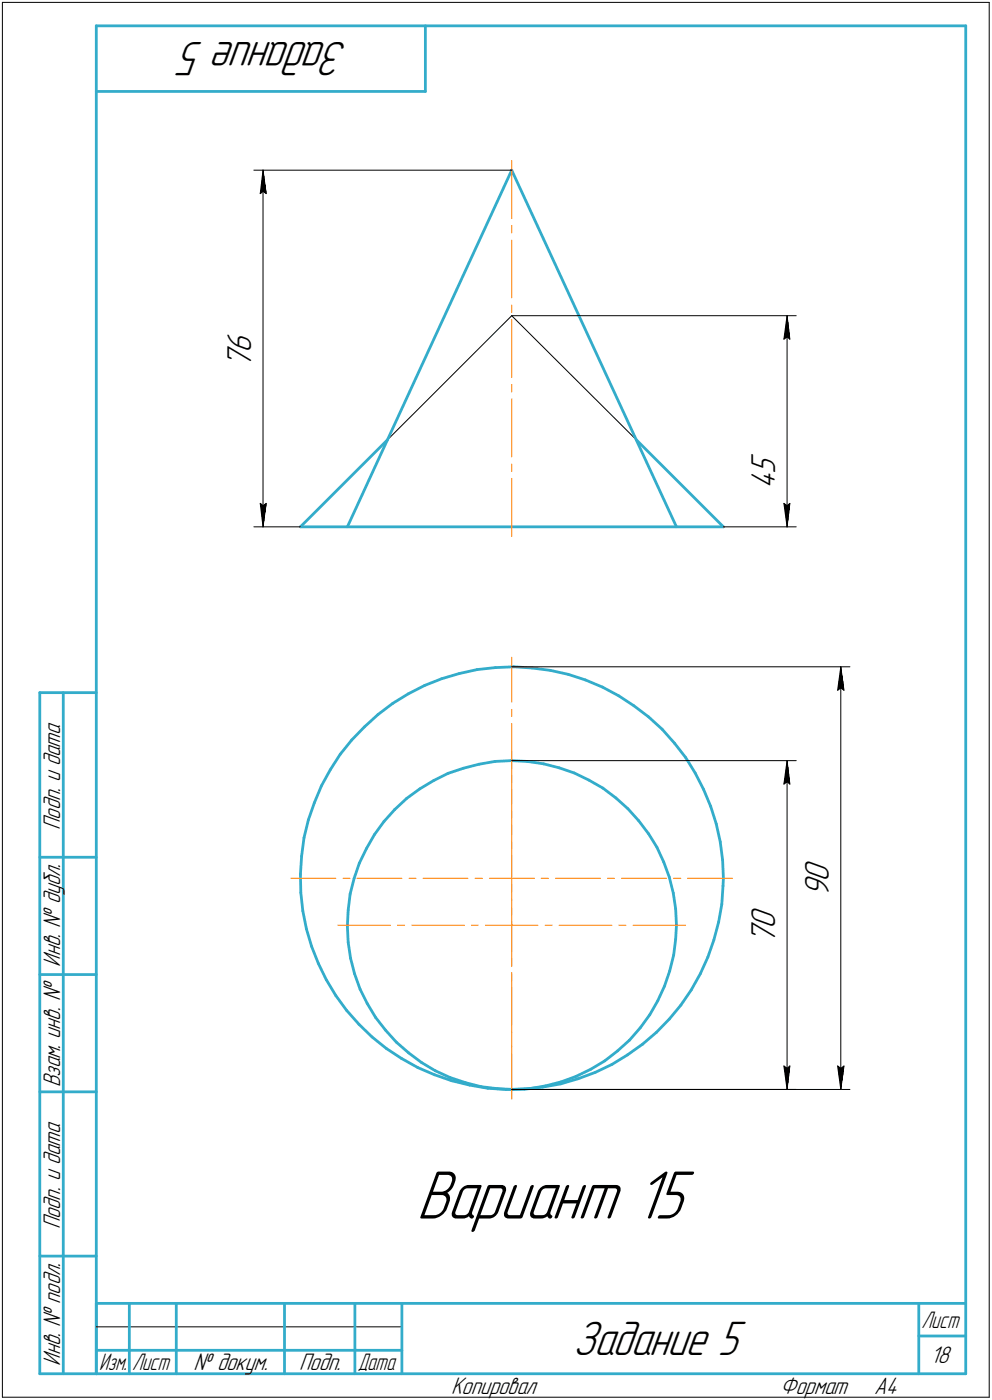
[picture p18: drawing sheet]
<svg xmlns="http://www.w3.org/2000/svg" width="211mm" height="298mm" viewBox="0 0 211 298" stroke-linecap="round" stroke-linejoin="round" font-family="sans-serif">
<defs><g id="words">
<text font-size="15.6" x="88.6" y="259.5">Вариант 15</text>
<g font-size="10.9">
<text x="74.1" y="9" transform="rotate(-180 74.1 9)">Задание 5</text>
<text x="121.9" y="288.5">Задание 5</text>
</g>
<g font-size="7.8">
<text x="53.5" y="75.1" transform="rotate(-90 53.5 75.1)">6</text>
<text x="53.5" y="78.3" transform="rotate(-90 53.5 78.3)">7</text>
<text x="164.9" y="100.9" transform="rotate(-90 164.9 100.9)">5</text>
<text x="164.9" y="104.1" transform="rotate(-90 164.9 104.1)">4</text>
<text x="176.3" y="191.1" transform="rotate(-90 176.3 191.1)">9</text>
<text x="176.3" y="187.9" transform="rotate(-90 176.3 187.9)">0</text>
<text x="164.9" y="197.9" transform="rotate(-90 164.9 197.9)">0</text>
<text x="164.9" y="201.1" transform="rotate(-90 164.9 201.1)">7</text>
</g>
<g font-size="5.4">
<text x="12.8" y="176.7" transform="rotate(-90 12.8 176.7)">Подп. и дата</text>
<text x="12.8" y="205.8" transform="rotate(-90 12.8 205.8)">Инв. № дубл.</text>
<text x="12.8" y="231.6" transform="rotate(-90 12.8 231.6)">Взам. инв. №</text>
<text x="12.8" y="261.7" transform="rotate(-90 12.8 261.7)">Подп. и дата</text>
<text x="12.8" y="290.8" transform="rotate(-90 12.8 290.8)">Инв. № подл.</text>
<text x="41.2" y="291.8">№ докум.</text>
<text x="63.6" y="291.8">Подп.</text>
<text x="198" y="290.3">18</text>
<text x="96" y="296.8">Копировал</text>
<text x="166" y="296.8">Формат</text>
<text x="186" y="296.8">A4</text>
</g>
<g font-size="5.3">
<text x="196.1" y="282.8">Лист</text>
<text x="21.1" y="291.8">Изм.</text>
<text x="28.1" y="291.8">Лист</text>
<text x="76.1" y="291.8">Дата</text>
</g>
</g></defs>
<g fill="#fff" stroke="#fff" stroke-width=".21">
<path d="M88.6 248.2h59.7zM88.6 248.3h59.7zM88.6 248.4h59.7zM88.6 248.5h59.7zM88.6 248.6h59.7zM88.6 248.7h59.7zM88.6 248.8h59.7zM88.6 248.8h59.7zM88.6 248.9h59.7zM88.6 249h59.7zM88.6 249.1h59.7zM88.6 249.2h59.7zM88.6 249.3h59.7zM88.6 249.3h59.7zM88.6 249.4h59.7zM88.6 249.5h59.7zM88.6 249.6h59.7zM88.6 249.7h59.7zM88.6 249.8h59.7zM88.6 249.9h59.7zM88.6 249.9h59.7zM88.6 250h59.7zM88.6 250.1h59.7zM88.6 250.2h59.7zM88.6 250.3h59.7zM88.6 250.4h59.7zM88.6 250.4h59.7zM88.6 250.5h59.7zM88.6 250.6h59.7zM88.6 250.7h59.7zM88.6 250.8h59.7zM88.6 250.9h59.7zM88.6 251h59.7zM88.6 251h59.7zM88.6 251.1h59.7zM88.6 251.2h59.7zM88.6 251.3h59.7zM88.6 251.4h59.7zM88.6 251.5h59.7zM88.6 251.5h59.7zM88.6 251.6h59.7zM88.6 251.7h59.7zM88.6 251.8h59.7zM88.6 251.9h59.7zM88.6 252h59.7zM88.6 252.1h59.7zM88.6 252.1h59.7zM88.6 252.2h59.7zM88.6 252.3h59.7zM88.6 252.4h59.7zM88.6 252.5h59.7zM88.6 252.6h59.7zM88.6 252.6h59.7zM88.6 252.7h59.7zM88.6 252.8h59.7zM88.6 252.9h59.7zM88.6 253h59.7zM88.6 253.1h59.7zM88.6 253.2h59.7zM88.6 253.2h59.7zM88.6 253.3h59.7zM88.6 253.4h59.7zM88.6 253.5h59.7zM88.6 253.6h59.7zM88.6 253.7h59.7zM88.6 253.7h59.7zM88.6 253.8h59.7zM88.6 253.9h59.7zM88.6 254h59.7zM88.6 254.1h59.7zM88.6 254.2h59.7zM88.6 254.3h59.7zM88.6 254.3h59.7zM88.6 254.4h59.7zM88.6 254.5h59.7zM88.6 254.6h59.7zM88.6 254.7h59.7zM88.6 254.8h59.7zM88.6 254.8h59.7zM88.6 254.9h59.7zM88.6 255h59.7zM88.6 255.1h59.7zM88.6 255.2h59.7zM88.6 255.3h59.7zM88.6 255.4h59.7zM88.6 255.4h59.7zM88.6 255.5h59.7zM88.6 255.6h59.7zM88.6 255.7h59.7zM88.6 255.8h59.7zM88.6 255.9h59.7zM88.6 255.9h59.7zM88.6 256h59.7zM88.6 256.1h59.7zM88.6 256.2h59.7zM88.6 256.3h59.7zM88.6 256.4h59.7zM88.6 256.5h59.7zM88.6 256.5h59.7zM88.6 256.6h59.7zM88.6 256.7h59.7zM88.6 256.8h59.7zM88.6 256.9h59.7zM88.6 257h59.7zM88.6 257h59.7zM88.6 257.1h59.7zM88.6 257.2h59.7zM88.6 257.3h59.7zM88.6 257.4h59.7zM88.6 257.5h59.7zM88.6 257.6h59.7zM88.6 257.6h59.7zM88.6 257.7h59.7zM88.6 257.8h59.7zM88.6 257.9h59.7zM88.6 258h59.7zM88.6 258.1h59.7zM88.6 258.1h59.7zM88.6 258.2h59.7zM88.6 258.3h59.7zM88.6 258.4h59.7zM88.6 258.5h59.7zM88.6 258.6h59.7zM88.6 258.7h59.7zM88.6 258.7h59.7zM88.6 258.8h59.7zM88.6 258.9h59.7zM88.6 259h59.7zM88.6 259.1h59.7zM88.6 259.2h59.7zM88.6 259.2h59.7zM88.6 259.3h59.7zM88.6 259.4h59.7zM88.6 259.5h59.7zM88.6 259.6h59.7zM88.6 259.7h59.7zM88.6 259.8h59.7zM88.6 259.8h59.7zM88.6 259.9h59.7zM88.6 260h59.7zM88.6 260.1h59.7zM88.6 260.2h59.7zM88.6 260.3h59.7zM88.6 260.3h59.7zM88.6 260.4h59.7zM88.6 260.5h59.7zM88.6 260.6h59.7zM88.6 260.7h59.7zM88.6 260.8h59.7zM88.6 260.9h59.7zM88.6 260.9h59.7zM88.6 261h59.7zM88.6 261.1h59.7zM88.6 261.2h59.7zM88.6 261.3h59.7zM88.6 261.4h59.7zM88.6 261.5h59.7zM88.6 261.5h59.7zM88.6 261.6h59.7zM88.6 261.7h59.7zM88.6 261.8h59.7zM88.6 261.9h59.7zM88.6 262h59.7zM88.6 262h59.7zM88.6 262.1h59.7zM88.6 262.2h59.7zM88.6 262.3h59.7zM88.6 262.4h59.7zM88.6 262.5h59.7z"/>
<path d="M170.8 182.9h7.1zM170.8 183h7.1zM170.8 183h7.1zM170.8 183.1h7.1zM170.8 183.2h7.1zM170.8 183.3h7.1zM170.8 183.4h7.1zM170.8 183.5h7.1zM170.8 183.6h7.1zM170.8 183.6h7.1zM170.8 183.7h7.1zM170.8 183.8h7.1zM170.8 183.9h7.1zM170.8 184h7.1zM170.8 184.1h7.1zM170.8 184.1h7.1zM170.8 184.2h7.1zM170.8 184.3h7.1zM170.8 184.4h7.1zM170.8 184.5h7.1zM170.8 184.6h7.1zM170.8 184.7h7.1zM170.8 184.7h7.1zM170.8 184.8h7.1zM170.8 184.9h7.1zM170.8 185h7.1zM170.8 185.1h7.1zM170.8 185.2h7.1zM170.8 185.3h7.1zM170.8 185.3h7.1zM170.8 185.4h7.1zM170.8 185.5h7.1zM170.8 185.6h7.1zM170.8 185.7h7.1zM170.8 185.8h7.1zM170.8 185.8h7.1zM170.8 185.9h7.1zM170.8 186h7.1zM170.8 186.1h7.1zM170.8 186.2h7.1zM170.8 186.3h7.1zM170.8 186.4h7.1zM170.8 186.4h7.1zM170.8 186.5h7.1zM170.8 186.6h7.1zM170.8 186.7h7.1zM170.8 186.8h7.1zM170.8 186.9h7.1zM170.8 186.9h7.1zM170.8 187h7.1zM170.8 187.1h7.1zM170.8 187.2h7.1zM170.8 187.3h7.1zM170.8 187.4h7.1zM170.8 187.5h7.1zM170.8 187.5h7.1zM170.8 187.6h7.1zM170.8 187.7h7.1zM170.8 187.8h7.1zM170.8 187.9h7.1zM170.8 188h7.1zM170.8 188h7.1zM170.8 188.1h7.1zM170.8 188.2h7.1zM170.8 188.3h7.1zM170.8 188.4h7.1zM170.8 188.5h7.1zM170.8 188.6h7.1zM170.8 188.6h7.1zM170.8 188.7h7.1zM170.8 188.8h7.1zM170.8 188.9h7.1zM170.8 189h7.1zM170.8 189.1h7.1zM170.8 189.1h7.1zM170.8 189.2h7.1zM170.8 189.3h7.1zM170.8 189.4h7.1zM170.8 189.5h7.1zM170.8 189.6h7.1zM170.8 189.7h7.1zM170.8 189.7h7.1zM170.8 189.8h7.1zM170.8 189.9h7.1zM170.8 190h7.1zM170.8 190.1h7.1zM170.8 190.2h7.1zM170.8 190.2h7.1zM170.8 190.3h7.1zM170.8 190.4h7.1zM170.8 190.5h7.1zM170.8 190.6h7.1zM170.8 190.7h7.1zM170.8 190.8h7.1zM170.8 190.8h7.1zM170.8 190.9h7.1zM170.8 191h7.1z"/>
<path d="M177.6 226.5h2.5zM177.7 226.6h2.4zM177.7 226.7h2.4zM177.7 226.7h2.4zM177.7 226.8h2.4zM177.7 226.9h2.4zM177.7 227h2.4zM177.7 227.1h2.4zM177.8 227.2h2.2zM177.8 227.2h2.2zM177.8 227.3h2.2zM177.8 227.4h2.2zM177.8 227.5h2.2zM177.8 227.6h2.2zM177.8 227.7h2.2zM177.9 227.8h2zM177.9 227.8h2zM177.9 227.9h2zM177.9 228h2zM177.9 228.1h2zM177.9 228.2h2zM177.9 228.3h2zM177.9 228.3h1.9zM178 228.4h1.8zM178 228.5h1.8zM178 228.6h1.8zM178 228.7h1.8zM178 228.8h1.8zM178 228.9h1.8zM178 228.9h1.8zM178.1 229h1.6zM178.1 229.1h1.6zM178.1 229.2h1.6zM178.1 229.3h1.6zM178.1 229.4h1.6zM178.1 229.4h1.6zM178.1 229.5h1.6zM178.1 229.6h1.6zM178.1 229.7h1.6zM178.1 229.8h1.6zM178.1 229.9h1.6zM178.1 230h1.6zM178.1 230h1.6zM178.1 230.1h1.6zM178.1 230.2h1.5zM178.2 230.3h1.4zM178.2 230.4h1.4zM178.3 230.5h1.2zM178.3 230.5h1.2zM178.4 230.6h1.1zM178.4 230.7h1zM178.4 230.8h1zM178.5 230.9h.8zM178.5 231h.8zM178.6 231.1h.7zM178.6 231.1h.6zM178.6 231.2h.6zM178.6 231.3h.6zM178.6 231.4h.6zM178.7 231.5h.5zM178.7 231.6h.4zM178.8 231.6h.3zM178.8 231.7h.3z"/>
<path d="M178.8 142.2h.3zM178.8 142.3h.3zM178.7 142.4h.4zM178.7 142.5h.5zM178.6 142.6h.6zM178.6 142.7h.6zM178.6 142.7h.6zM178.6 142.8h.6zM178.6 142.9h.7zM178.5 143h.8zM178.5 143.1h.8zM178.4 143.2h1zM178.4 143.3h1zM178.4 143.3h1.1zM178.3 143.4h1.2zM178.3 143.5h1.2zM178.2 143.6h1.4zM178.2 143.7h1.4zM178.1 143.8h1.5zM178.1 143.8h1.6zM178.1 143.9h1.6zM178.1 144h1.6zM178.1 144.1h1.6zM178.1 144.2h1.6zM178.1 144.3h1.6zM178.1 144.4h1.6zM178.1 144.4h1.6zM178.1 144.5h1.6zM178.1 144.6h1.6zM178.1 144.7h1.6zM178.1 144.8h1.6zM178.1 144.9h1.6zM178.1 144.9h1.6zM178 145h1.8zM178 145.1h1.8zM178 145.2h1.8zM178 145.3h1.8zM178 145.4h1.8zM178 145.5h1.8zM178 145.5h1.8zM177.9 145.6h1.9zM177.9 145.7h2zM177.9 145.8h2zM177.9 145.9h2zM177.9 146h2zM177.9 146h2zM177.9 146.1h2zM177.9 146.2h2zM177.8 146.3h2.2zM177.8 146.4h2.2zM177.8 146.5h2.2zM177.8 146.6h2.2zM177.8 146.6h2.2zM177.8 146.7h2.2zM177.8 146.8h2.2zM177.7 146.9h2.4zM177.7 147h2.4zM177.7 147.1h2.4zM177.7 147.2h2.4zM177.7 147.2h2.4zM177.7 147.3h2.4zM177.7 147.4h2.4z"/>
<path d="M159.3 192.9h7.2zM159.3 193h7.2zM159.3 193h7.2zM159.3 193.1h7.2zM159.3 193.2h7.2zM159.3 193.3h7.2zM159.3 193.4h7.2zM159.3 193.5h7.2zM159.3 193.5h7.2zM159.3 193.6h7.2zM159.3 193.7h7.2zM159.3 193.8h7.2zM159.3 193.9h7.2zM159.3 194h7.2zM159.3 194.1h7.2zM159.3 194.1h7.2zM159.3 194.2h7.2zM159.3 194.3h7.2zM159.3 194.4h7.2zM159.3 194.5h7.2zM159.3 194.6h7.2zM159.3 194.6h7.2zM159.3 194.7h7.2zM159.3 194.8h7.2zM159.3 194.9h7.2zM159.3 195h7.2zM159.3 195.1h7.2zM159.3 195.2h7.2zM159.3 195.2h7.2zM159.3 195.3h7.2zM159.3 195.4h7.2zM159.3 195.5h7.2zM159.3 195.6h7.2zM159.3 195.7h7.2zM159.3 195.7h7.2zM159.3 195.8h7.2zM159.3 195.9h7.2zM159.3 196h7.2zM159.3 196.1h7.2zM159.3 196.2h7.2zM159.3 196.3h7.2zM159.3 196.3h7.2zM159.3 196.4h7.2zM159.3 196.5h7.2zM159.3 196.6h7.2zM159.3 196.7h7.2zM159.3 196.8h7.2zM159.3 196.8h7.2zM159.3 196.9h7.2zM159.3 197h7.2zM159.3 197.1h7.2zM159.3 197.2h7.2zM159.3 197.3h7.2zM159.3 197.4h7.2zM159.3 197.4h7.2zM159.3 197.5h7.2zM159.3 197.6h7.2zM159.3 197.7h7.2zM159.3 197.8h7.2zM159.3 197.9h7.2zM159.3 198h7.2zM159.3 198h7.2zM159.3 198.1h7.2zM159.3 198.2h7.2zM159.3 198.3h7.2zM159.3 198.4h7.2zM159.3 198.5h7.2zM159.3 198.5h7.2zM159.3 198.6h7.2zM159.3 198.7h7.2zM159.3 198.8h7.2zM159.3 198.9h7.2zM159.3 199h7.2zM159.3 199.1h7.2zM159.3 199.1h7.2zM159.3 199.2h7.2zM159.3 199.3h7.2zM159.3 199.4h7.2zM159.3 199.5h7.2zM159.3 199.6h7.2zM159.3 199.6h7.2zM159.3 199.7h7.2zM159.3 199.8h7.2zM159.3 199.9h7.2zM159.3 200h7.2zM159.3 200.1h7.2zM159.3 200.2h7.2zM159.3 200.2h7.2zM159.3 200.3h7.2zM159.3 200.4h7.2zM159.3 200.5h7.2zM159.3 200.6h7.2zM159.3 200.7h7.2zM159.3 200.7h7.2zM159.3 200.8h7.2zM159.3 200.9h7.2zM159.3 201h7.2z"/>
<path d="M166.2 226.5h2.5zM166.3 226.6h2.4zM166.3 226.7h2.4zM166.3 226.7h2.4zM166.3 226.8h2.4zM166.3 226.9h2.4zM166.3 227h2.4zM166.3 227.1h2.4zM166.4 227.2h2.2zM166.4 227.2h2.2zM166.4 227.3h2.2zM166.4 227.4h2.2zM166.4 227.5h2.2zM166.4 227.6h2.2zM166.4 227.7h2.2zM166.5 227.8h2zM166.5 227.8h2zM166.5 227.9h2zM166.5 228h2zM166.5 228.1h2zM166.5 228.2h2zM166.5 228.3h2zM166.5 228.3h1.9zM166.5 228.4h1.9zM166.5 228.5h1.9zM166.5 228.6h1.9zM166.5 228.7h1.9zM166.5 228.8h1.9zM166.5 228.9h1.9zM166.5 228.9h1.9zM166.6 229h1.7zM166.6 229.1h1.7zM166.6 229.2h1.7zM166.6 229.3h1.7zM166.6 229.4h1.7zM166.6 229.4h1.7zM166.6 229.5h1.7zM166.7 229.6h1.5zM166.7 229.7h1.5zM166.7 229.8h1.5zM166.7 229.9h1.5zM166.7 230h1.5zM166.7 230h1.5zM166.7 230.1h1.5zM166.7 230.2h1.4zM166.8 230.3h1.3zM166.8 230.4h1.3zM166.9 230.5h1.2zM166.9 230.5h1.2zM167 230.6h1.1zM167 230.7h1zM167 230.8h1zM167 230.9h.9zM167 231h.9zM167.1 231.1h.8zM167.1 231.1h.7zM167.2 231.2h.6zM167.2 231.3h.6zM167.2 231.4h.5zM167.3 231.5h.4zM167.3 231.6h.3zM167.4 231.6h.2zM167.4 231.7h.2z"/>
<path d="M167.4 162.2h.2zM167.4 162.3h.2zM167.3 162.4h.3zM167.3 162.5h.4zM167.2 162.6h.5zM167.2 162.6h.6zM167.2 162.7h.6zM167.1 162.8h.7zM167.1 162.9h.8zM167 163h.9zM167 163.1h.9zM167 163.2h1zM167 163.2h1zM167 163.3h1.1zM166.9 163.4h1.2zM166.9 163.5h1.2zM166.8 163.6h1.3zM166.8 163.7h1.3zM166.7 163.7h1.4zM166.7 163.8h1.5zM166.7 163.9h1.5zM166.7 164h1.5zM166.7 164.1h1.5zM166.7 164.2h1.5zM166.7 164.3h1.5zM166.7 164.3h1.5zM166.6 164.4h1.7zM166.6 164.5h1.7zM166.6 164.6h1.7zM166.6 164.7h1.7zM166.6 164.8h1.7zM166.6 164.8h1.7zM166.6 164.9h1.7zM166.5 165h1.9zM166.5 165.1h1.9zM166.5 165.2h1.9zM166.5 165.3h1.9zM166.5 165.4h1.9zM166.5 165.4h1.9zM166.5 165.5h1.9zM166.5 165.6h1.9zM166.5 165.7h2zM166.5 165.8h2zM166.5 165.9h2zM166.5 165.9h2zM166.5 166h2zM166.5 166.1h2zM166.5 166.2h2zM166.4 166.3h2.2zM166.4 166.4h2.2zM166.4 166.5h2.2zM166.4 166.5h2.2zM166.4 166.6h2.2zM166.4 166.7h2.2zM166.4 166.8h2.2zM166.3 166.9h2.4zM166.3 167h2.4zM166.3 167h2.4zM166.3 167.1h2.4zM166.3 167.2h2.4zM166.3 167.3h2.4zM166.3 167.4h2.4z"/>
<path d="M159.3 96.4h7.2zM159.3 96.4h7.2zM159.3 96.5h7.2zM159.3 96.6h7.2zM159.3 96.7h7.2zM159.3 96.8h7.2zM159.3 96.9h7.2zM159.3 96.9h7.2zM159.3 97h7.2zM159.3 97.1h7.2zM159.3 97.2h7.2zM159.3 97.3h7.2zM159.3 97.4h7.2zM159.3 97.5h7.2zM159.3 97.5h7.2zM159.3 97.6h7.2zM159.3 97.7h7.2zM159.3 97.8h7.2zM159.3 97.9h7.2zM159.3 98h7.2zM159.3 98h7.2zM159.3 98.1h7.2zM159.3 98.2h7.2zM159.3 98.3h7.2zM159.3 98.4h7.2zM159.3 98.5h7.2zM159.3 98.6h7.2zM159.3 98.6h7.2zM159.3 98.7h7.2zM159.3 98.8h7.2zM159.3 98.9h7.2zM159.3 99h7.2zM159.3 99.1h7.2zM159.3 99.1h7.2zM159.3 99.2h7.2zM159.3 99.3h7.2zM159.3 99.4h7.2zM159.3 99.5h7.2zM159.3 99.6h7.2zM159.3 99.7h7.2zM159.3 99.7h7.2zM159.3 99.8h7.2zM159.3 99.9h7.2zM159.3 100h7.2zM159.3 100.1h7.2zM159.3 100.2h7.2zM159.3 100.2h7.2zM159.3 100.3h7.2zM159.3 100.4h7.2zM159.3 100.5h7.2zM159.3 100.6h7.2zM159.3 100.7h7.2zM159.3 100.8h7.2zM159.3 100.8h7.2zM159.3 100.9h7.2zM159.3 101h7.2zM159.3 101.1h7.2zM159.3 101.2h7.2zM159.3 101.3h7.2zM159.3 101.3h7.2zM159.3 101.4h7.2zM159.3 101.5h7.2zM159.3 101.6h7.2zM159.3 101.7h7.2zM159.3 101.8h7.2zM159.3 101.9h7.2zM159.3 101.9h7.2zM159.3 102h7.2zM159.3 102.1h7.2zM159.3 102.2h7.2zM159.3 102.3h7.2zM159.3 102.4h7.2zM159.3 102.4h7.2zM159.3 102.5h7.2zM159.3 102.6h7.2zM159.3 102.7h7.2zM159.3 102.8h7.2zM159.3 102.9h7.2zM159.3 103h7.2zM159.3 103h7.2zM159.3 103.1h7.2zM159.3 103.2h7.2zM159.3 103.3h7.2zM159.3 103.4h7.2zM159.3 103.5h7.2zM159.3 103.5h7.2zM159.3 103.6h7.2zM159.3 103.7h7.2zM159.3 103.8h7.2zM159.3 103.9h7.2zM159.3 104h7.2z"/>
<path d="M166.2 106.7h2.5zM166.3 106.8h2.4zM166.3 106.8h2.4zM166.3 106.9h2.4zM166.3 107h2.4zM166.3 107.1h2.4zM166.3 107.2h2.4zM166.3 107.3h2.4zM166.4 107.4h2.2zM166.4 107.4h2.2zM166.4 107.5h2.2zM166.4 107.6h2.2zM166.4 107.7h2.2zM166.4 107.8h2.2zM166.4 107.9h2.2zM166.5 107.9h2zM166.5 108h2zM166.5 108.1h2zM166.5 108.2h2zM166.5 108.3h2zM166.5 108.4h2zM166.5 108.5h2zM166.5 108.5h1.9zM166.5 108.6h1.9zM166.5 108.7h1.9zM166.5 108.8h1.9zM166.5 108.9h1.9zM166.5 109h1.9zM166.5 109.1h1.9zM166.5 109.1h1.9zM166.6 109.2h1.7zM166.6 109.3h1.7zM166.6 109.4h1.7zM166.6 109.5h1.7zM166.6 109.6h1.7zM166.6 109.6h1.7zM166.6 109.7h1.7zM166.7 109.8h1.5zM166.7 109.9h1.5zM166.7 110h1.5zM166.7 110.1h1.5zM166.7 110.2h1.5zM166.7 110.2h1.5zM166.7 110.3h1.5zM166.7 110.4h1.4zM166.8 110.5h1.3zM166.8 110.6h1.3zM166.9 110.7h1.2zM166.9 110.7h1.2zM167 110.8h1.1zM167 110.9h1zM167 111h1zM167 111.1h.9zM167 111.2h.9zM167.1 111.3h.8zM167.1 111.3h.7zM167.2 111.4h.6zM167.2 111.5h.6zM167.2 111.6h.5zM167.3 111.7h.4zM167.3 111.8h.3zM167.4 111.8h.2zM167.4 111.9h.2z"/>
<path d="M167.4 67.5h.2zM167.4 67.6h.2zM167.3 67.6h.3zM167.3 67.7h.4zM167.2 67.8h.5zM167.2 67.9h.6zM167.2 68h.6zM167.1 68.1h.7zM167.1 68.2h.8zM167 68.2h.9zM167 68.3h.9zM167 68.4h1zM167 68.5h1zM167 68.6h1.1zM166.9 68.7h1.2zM166.9 68.7h1.2zM166.8 68.8h1.3zM166.8 68.9h1.3zM166.7 69h1.4zM166.7 69.1h1.5zM166.7 69.2h1.5zM166.7 69.3h1.5zM166.7 69.3h1.5zM166.7 69.4h1.5zM166.7 69.5h1.5zM166.7 69.6h1.5zM166.6 69.7h1.7zM166.6 69.8h1.7zM166.6 69.8h1.7zM166.6 69.9h1.7zM166.6 70h1.7zM166.6 70.1h1.7zM166.6 70.2h1.7zM166.5 70.3h1.9zM166.5 70.4h1.9zM166.5 70.4h1.9zM166.5 70.5h1.9zM166.5 70.6h1.9zM166.5 70.7h1.9zM166.5 70.8h1.9zM166.5 70.9h1.9zM166.5 71h2zM166.5 71h2zM166.5 71.1h2zM166.5 71.2h2zM166.5 71.3h2zM166.5 71.4h2zM166.5 71.5h2zM166.4 71.5h2.2zM166.4 71.6h2.2zM166.4 71.7h2.2zM166.4 71.8h2.2zM166.4 71.9h2.2zM166.4 72h2.2zM166.4 72.1h2.2zM166.3 72.1h2.4zM166.3 72.2h2.4zM166.3 72.3h2.4zM166.3 72.4h2.4zM166.3 72.5h2.4zM166.3 72.6h2.4zM166.3 72.6h2.4z"/>
<path d="M47.8 70.1h7.2zM47.8 70.2h7.2zM47.8 70.3h7.2zM47.8 70.4h7.2zM47.8 70.4h7.2zM47.8 70.5h7.2zM47.8 70.6h7.2zM47.8 70.7h7.2zM47.8 70.8h7.2zM47.8 70.9h7.2zM47.8 71h7.2zM47.8 71h7.2zM47.8 71.1h7.2zM47.8 71.2h7.2zM47.8 71.3h7.2zM47.8 71.4h7.2zM47.8 71.5h7.2zM47.8 71.5h7.2zM47.8 71.6h7.2zM47.8 71.7h7.2zM47.8 71.8h7.2zM47.8 71.9h7.2zM47.8 72h7.2zM47.8 72.1h7.2zM47.8 72.1h7.2zM47.8 72.2h7.2zM47.8 72.3h7.2zM47.8 72.4h7.2zM47.8 72.5h7.2zM47.8 72.6h7.2zM47.8 72.6h7.2zM47.8 72.7h7.2zM47.8 72.8h7.2zM47.8 72.9h7.2zM47.8 73h7.2zM47.8 73.1h7.2zM47.8 73.2h7.2zM47.8 73.2h7.2zM47.8 73.3h7.2zM47.8 73.4h7.2zM47.8 73.5h7.2zM47.8 73.6h7.2zM47.8 73.7h7.2zM47.8 73.7h7.2zM47.8 73.8h7.2zM47.8 73.9h7.2zM47.8 74h7.2zM47.8 74.1h7.2zM47.8 74.2h7.2zM47.8 74.3h7.2zM47.8 74.3h7.2zM47.8 74.4h7.2zM47.8 74.5h7.2zM47.8 74.6h7.2zM47.8 74.7h7.2zM47.8 74.8h7.2zM47.8 74.8h7.2zM47.8 74.9h7.2zM47.8 75h7.2zM47.8 75.1h7.2zM47.8 75.2h7.2zM47.8 75.3h7.2zM47.8 75.4h7.2zM47.8 75.4h7.2zM47.8 75.5h7.2zM47.8 75.6h7.2zM47.8 75.7h7.2zM47.8 75.8h7.2zM47.8 75.9h7.2zM47.8 75.9h7.2zM47.8 76h7.2zM47.8 76.1h7.2zM47.8 76.2h7.2zM47.8 76.3h7.2zM47.8 76.4h7.2zM47.8 76.5h7.2zM47.8 76.5h7.2zM47.8 76.6h7.2zM47.8 76.7h7.2zM47.8 76.8h7.2zM47.8 76.9h7.2zM47.8 77h7.2zM47.8 77h7.2zM47.8 77.1h7.2zM47.8 77.2h7.2zM47.8 77.3h7.2zM47.8 77.4h7.2zM47.8 77.5h7.2zM47.8 77.6h7.2zM47.8 77.6h7.2zM47.8 77.7h7.2zM47.8 77.8h7.2zM47.8 77.9h7.2zM47.8 78h7.2zM47.8 78.1h7.2zM47.8 78.1h7.2zM47.8 78.2h7.2z"/>
<path d="M54.8 106.7h2.4zM54.9 106.8h2.3zM54.9 106.8h2.3zM54.9 106.9h2.3zM54.9 107h2.3zM54.9 107.1h2.3zM54.9 107.2h2.3zM54.9 107.3h2.3zM54.9 107.4h2.2zM54.9 107.4h2.2zM54.9 107.5h2.2zM54.9 107.6h2.2zM54.9 107.7h2.2zM54.9 107.8h2.2zM54.9 107.9h2.2zM55 107.9h2.1zM55 108h2.1zM55 108.1h2.1zM55 108.2h2.1zM55 108.3h2.1zM55 108.4h2.1zM55 108.5h2.1zM55 108.5h2zM55.1 108.6h1.9zM55.1 108.7h1.9zM55.1 108.8h1.9zM55.1 108.9h1.9zM55.1 109h1.9zM55.1 109.1h1.9zM55.1 109.1h1.9zM55.2 109.2h1.7zM55.2 109.3h1.7zM55.2 109.4h1.7zM55.2 109.5h1.7zM55.2 109.6h1.7zM55.2 109.6h1.7zM55.2 109.7h1.7zM55.3 109.8h1.5zM55.3 109.9h1.5zM55.3 110h1.5zM55.3 110.1h1.5zM55.3 110.2h1.5zM55.3 110.2h1.5zM55.3 110.3h1.5zM55.3 110.4h1.4zM55.4 110.5h1.3zM55.4 110.6h1.3zM55.5 110.7h1.1zM55.5 110.7h1.1zM55.5 110.8h1.1zM55.5 110.9h1.1zM55.5 111h1zM55.6 111.1h.9zM55.6 111.2h.9zM55.6 111.3h.8zM55.7 111.3h.7zM55.7 111.4h.6zM55.7 111.5h.6zM55.8 111.6h.4zM55.8 111.7h.4zM55.9 111.8h.3zM55.9 111.8h.2zM55.9 111.9h.2z"/>
<path d="M55.9 36.5h.2zM55.9 36.6h.2zM55.9 36.7h.3zM55.8 36.7h.4zM55.8 36.8h.4zM55.7 36.9h.6zM55.7 37h.6zM55.7 37.1h.7zM55.6 37.2h.8zM55.6 37.3h.9zM55.6 37.3h.9zM55.5 37.4h1zM55.5 37.5h1.1zM55.5 37.6h1.1zM55.5 37.7h1.1zM55.5 37.8h1.1zM55.4 37.8h1.3zM55.4 37.9h1.3zM55.3 38h1.4zM55.3 38.1h1.5zM55.3 38.2h1.5zM55.3 38.3h1.5zM55.3 38.4h1.5zM55.3 38.4h1.5zM55.3 38.5h1.5zM55.3 38.6h1.5zM55.2 38.7h1.7zM55.2 38.8h1.7zM55.2 38.9h1.7zM55.2 38.9h1.7zM55.2 39h1.7zM55.2 39.1h1.7zM55.2 39.2h1.7zM55.1 39.3h1.9zM55.1 39.4h1.9zM55.1 39.5h1.9zM55.1 39.5h1.9zM55.1 39.6h1.9zM55.1 39.7h1.9zM55.1 39.8h1.9zM55 39.9h2zM55 40h2.1zM55 40h2.1zM55 40.1h2.1zM55 40.2h2.1zM55 40.3h2.1zM55 40.4h2.1zM55 40.5h2.1zM54.9 40.6h2.2zM54.9 40.6h2.2zM54.9 40.7h2.2zM54.9 40.8h2.2zM54.9 40.9h2.2zM54.9 41h2.2zM54.9 41.1h2.2zM54.9 41.1h2.3zM54.9 41.2h2.3zM54.9 41.3h2.3zM54.9 41.4h2.3zM54.9 41.5h2.3zM54.9 41.6h2.3zM54.9 41.7h2.3z"/>
</g>
<g fill="none" stroke="#33acca" stroke-width=".59">
<path d="M20.5 5.5v287zM20.5 5.5h185zM20.5 19.5h70zM90.5 5.5v14zM205.5 5.5v287zM108.9 36.2l-35 76zM108.9 36.2l35 76zM82.5 93.6l-18.6 18.6zM135.4 93.6l18.5 18.6zM63.9 112.2h90zM8.5 147.5v145zM8.5 147.5h12z"/>
<path d="M13.5 147.5v145zM74.8 157.6l-2.4 3zM77.6 154.8l2.8-2.7zM77.6 154.8l-2.8 2.8zM80.4 152.1l3.2-2.3zM83.6 149.8l3.3-2.1zM86.9 147.7l3.4-1.7zM90.3 146l3.7-1.5zM94 144.5l3.7-1.1zM97.7 143.4l3.8-.8zM101.5 142.6l3.9-.4zM105.4 142.2l3.9-.2z"/>
<path d="M109.3 142l3.9 .2zM113.2 142.2l3.9 .5zM117.1 142.7l3.8 .9zM120.9 143.6l3.6 1.2zM124.5 144.8l3.7 1.5zM128.2 146.3l3.5 1.9zM131.7 148.2l3.2 2.1zM134.9 150.3l3.1 2.4zM138 152.7l2.9 2.6zM140.9 155.3l2.6 2.9zM143.5 158.2l2.4 3.1zM64.7 178.4l-.5 3.9z"/>
<path d="M65.6 174.6l-.9 3.8zM66.9 170.9l-1.3 3.7zM68.4 167.3l-1.5 3.6zM70.3 163.9l-1.9 3.4zM72.4 160.6l-2.1 3.3zM79.7 177.7l-1.7 3zM81.7 174.9l-2 2.8zM84 172.4l2.5-2.4zM84 172.4l-2.3 2.5zM86.5 170l2.8-2zM89.3 168l3-1.8zM92.3 166.2l3-1.5z"/>
<path d="M95.3 164.7l3.3-1.1zM98.6 163.6l3.3-.9zM101.9 162.7l3.4-.6zM105.3 162.1l3.5-.1zM108.8 162l3.4 .1zM112.2 162.1l3.5 .5zM115.7 162.6l3.3 .9zM119 163.5l3.2 1.1zM122.2 164.6l3.1 1.5zM125.3 166.1l3 1.7zM128.3 167.8l2.8 2.1zM131.1 169.9l2.5 2.3z"/>
<path d="M133.6 172.2l2.3 2.6zM135.9 174.8l2.1 2.7zM138 177.5l1.8 2.9zM145.9 161.3l2 3.3zM147.9 164.6l1.8 3.5zM149.7 168.1l1.5 3.6zM151.2 171.7l1.2 3.7zM152.4 175.4l.8 3.8zM153.2 179.2l.6 3.9zM8.5 182.5h12zM63.9 186.2l.1 3.9zM64 190.1l.4 3.9z"/>
<path d="M64.2 182.3l-.3 3.9zM64.4 194l.8 3.8zM65.2 197.8l1.1 3.7zM73.9 197.2l.2 3.5zM74.1 193.8l-.2 3.4zM74.5 190.3l-.4 3.5zM75.4 187l-.9 3.3zM76.5 183.8l-1.1 3.2zM78 180.7l-1.5 3.1zM139.8 180.4l1.4 3.2zM141.2 183.6l1.2 3.2zM142.4 186.8l.9 3.4z"/>
<path d="M143.3 190.2l.5 3.3zM143.8 193.5l.1 3.5zM143.8 200l-.5 3.4zM143.9 197l-.1 3zM152.9 196.3l-1 3.9zM153.6 192.5l-.7 3.8zM153.8 183.1l.1 3.9zM153.8 188.6l-.2 3.9zM153.9 187l-.1 1.6zM8.5 207.5h12zM66.3 201.5l1.4 3.6zM67.7 205.1l1.7 3.5z"/>
<path d="M69.4 208.6l2.1 3.4zM71.5 212l2.2 3.1zM73.7 215.1l2.7 3zM74.1 200.7l.5 3.3zM74.6 204l.8 3.3zM75.4 207.3l1.2 3.4zM76.4 218.1l2.8 2.7zM76.6 210.7l1.5 3zM78.1 213.7l1.8 3zM79.9 216.7l2.1 2.7zM82 219.4l2.3 2.5zM136.2 218.9l-2.3 2.6z"/>
<path d="M138.3 216.1l-2.1 2.8zM140 213.1l-1.7 3zM141.4 210l-1.4 3.1zM142.4 217l-2.7 2.8zM142.5 206.8l-1.1 3.2zM143.3 203.4l-.8 3.4zM144.9 214l-2.5 3zM147.1 210.8l-2.2 3.2zM149 207.3l-1.9 3.5zM150.6 203.8l-1.6 3.5zM151.9 200.2l-1.3 3.6zM8.5 232.5h12z"/>
<path d="M79.2 220.8l3 2.5zM82.2 223.3l3.2 2.1zM84.3 221.9l2.7 2.3zM85.4 225.4l3.5 1.9zM87 224.2l2.7 2zM88.9 227.3l3.6 1.6zM89.7 226.2l2.9 1.8zM92.5 228.9l3.6 1.2zM92.6 228l3.2 1.4zM95.8 229.4l3.3 1.1zM96.1 230.1l3.8 1zM99.1 230.5l3.3 .9z"/>
<path d="M99.9 231.1l3.9 .6zM102.4 231.4l3.4 .4zM103.8 231.7l3.9 .3zM105.8 231.8l3.4 .2zM107.7 232l3.9-.1zM109.2 232l3.5-.2zM111.6 231.9l3.9-.4zM112.7 231.8l3.4-.6zM115.5 231.5l3.8-.7zM116.1 231.2l3.3-.8zM119.3 230.8l3.7-1.1zM119.4 230.4l3.2-1.2z"/>
<path d="M122.6 229.2l3.1-1.5zM123 229.7l3.7-1.4zM125.7 227.7l3-1.8zM126.7 228.3l3.5-1.6zM128.7 225.9l2.7-2.1zM130.2 226.7l3.3-2.1zM131.4 223.8l2.5-2.3zM133.5 224.6l3.2-2.3zM136.7 222.3l3-2.5zM8.5 267.5h12zM20.5 277.5h185zM20.5 277.5v15z"/>
<path d="M27.5 277.5v15zM37.5 277.5v15zM60.5 277.5v15zM75.5 277.5v15zM85.5 277.5v15zM195.5 277.5v15zM8.5 292.5h12zM20.5 292.5h185zM20.5 287.5h7zM27.5 287.5h10zM37.5 287.5h23zM60.5 287.5h15z"/>
<path d="M75.5 287.5h10zM195.5 284.5h10z"/>
</g>
<g fill="none" stroke="#000" stroke-width=".21">
<path d="M.5 .5v297zM.5 .5h210zM210.5 .5v297zM54 36.2h54.9zM56 36.2l.6 5zM56 36.2l-.6 5zM56 36.2v76zM55.4 41.2l.6-.5zM56 40.7l.6 .5zM108.9 67.2l26.5 26.4zM108.9 67.2l-26.4 26.4zM108.9 67.2h60.5z"/>
<path d="M166.8 72.2l.7-.5zM167.5 67.2l.6 5zM167.5 71.7l.6 .5zM167.5 67.2l-.7 5zM167.5 67.2v45zM54 112.2h9.9zM55.4 107.2l.6 5zM55.4 107.2l.6 .5zM56 107.7l.6-.5zM56.6 107.2l-.6 5zM153.9 112.2h15.5zM166.8 107.2l.7 5z"/>
<path d="M166.8 107.2l.7 .5zM167.5 107.7l.6-.5zM168.1 107.2l-.6 5zM108.9 142h71.9zM178.2 147l.7-.5zM178.9 142l.7 5zM178.9 146.5l.7 .5zM178.9 142l-.7 5zM178.9 142v90zM108.9 162h60.5zM166.8 167l.7-.5zM167.5 162l.6 5z"/>
<path d="M167.5 166.5l.6 .5zM167.5 162l-.7 5zM167.5 162v70zM108.9 232h71.9zM108.9 232h60.5zM166.8 227l.7 5zM166.8 227l.7 .5zM167.5 227.5l.6-.5zM168.1 227l-.6 5zM178.2 227l.7 5zM178.2 227l.7 .5zM178.9 227.5l.7-.5z"/>
<path d="M179.6 227l-.7 5zM.5 297.5h210zM20.5 282.5h65z"/>
</g>
<g fill="none" stroke="#ff8000" stroke-width=".21">
<path d="M108.9 34.2v12.4zM108.9 51.1v12.3zM108.9 48v1.6zM108.9 68.1v12.2zM108.9 64.9v1.6zM108.9 98.8v1.6zM108.9 84.9v12.4zM108.9 81.9v1.6zM108.9 101.9v12.3zM108.9 140v9.5zM108.9 151v1.6zM108.9 154.1v9.6z"/>
<path d="M108.9 165.1v1.5zM108.9 168.1v9.6zM108.9 179.2v1.5zM108.9 160v11.2zM108.9 172.7v1.5zM108.9 175.7v11.2zM61.9 187h9.6zM71.9 197h11.2zM73 187h1.5zM75.9 187h9.6zM84.6 197h1.5zM87 187h1.6z"/>
<path d="M87.6 197h11.2zM90 187h9.6zM100.3 197h1.5zM101.1 187h1.5zM103.3 197h5.6zM104.1 187h4.8zM108.9 196.3v9.5zM108.9 193.3v1.5zM108.9 187v4.8zM108.9 182.2v4.8zM108.9 187h4.8zM108.9 197v5.6z"/>
<path d="M108.9 188.4v1.5zM108.9 191.4v5.6zM108.9 197h5.6zM115.1 187h1.6zM116 197h1.5zM118.2 187h9.6zM119 197h11.2zM129.3 187h1.4zM131.7 197h1.5zM132.2 187h9.6zM134.7 197h11.2zM143.3 187h1.6z"/>
<path d="M146.3 187h9.6zM108.9 210.3v9.6zM108.9 207.3v1.6zM108.9 219.8v1.5zM108.9 207.1v11.2zM108.9 204.1v1.5zM108.9 224.5v9.5zM108.9 221.4v1.5zM108.9 222.8v11.2z"/>
</g>
<g fill="#000" stroke="#000" stroke-width=".21">
<path d="M55.8 37.7h.2zM55.8 37.8h.2zM55.8 37.8h.2zM55.8 37.9h.2zM55.8 38h.2zM55.8 38.1h.2zM55.8 38.2h.2zM55.8 38.3h.2zM55.8 38.4h.2zM55.7 38.4h.3zM55.7 38.5h.3zM55.7 38.6h.3zM55.7 38.7h.3zM55.7 38.8h.3zM55.7 38.9h.3zM55.7 38.9h.3zM55.7 39h.3zM55.6 39.1h.4zM55.6 39.2h.4zM55.6 39.3h.4zM55.6 39.4h.4zM55.6 39.5h.4zM55.6 39.5h.4zM55.6 39.6h.4zM55.6 39.7h.4zM55.6 39.8h.4zM55.5 39.9h.5zM55.5 40h.5zM55.5 40h.5zM55.5 40.1h.5zM55.5 40.2h.5zM55.5 40.3h.5zM55.5 40.4h.5zM55.5 40.5h.5zM55.5 40.6h.5zM55.5 40.6h.5zM55.5 40.7h.5zM55.5 40.8h.4zM55.5 40.9h.3zM55.5 41h.2zM55.5 41.1h.1z"/>
<path d="M56 36.9h.1zM56 37h.1zM56 37.1h.1zM56 37.2h.1zM56 37.3h.1zM56 37.3h.1zM56 37.4h.1zM56 37.5h.2zM56 37.6h.2zM56 37.7h.2zM56 37.8h.2zM56 37.8h.2zM56 37.9h.2zM56 38h.2zM56 38.1h.2zM56 38.2h.3zM56 38.3h.3zM56 38.4h.3zM56 38.4h.3zM56 38.5h.3zM56 38.6h.3zM56 38.7h.3zM56 38.8h.4zM56 38.9h.4zM56 38.9h.4zM56 39h.4zM56 39.1h.4zM56 39.2h.4zM56 39.3h.4zM56 39.4h.5zM56 39.5h.5zM56 39.5h.5zM56 39.6h.5zM56 39.7h.5zM56 39.8h.5zM56 39.9h.5zM56 40h.5zM56 40h.6zM56 40.1h.6zM56 40.2h.6zM56 40.3h.6zM56 40.4h.6zM56 40.5h.6zM56 40.6h.6zM56 40.6h.6zM56 40.7h.6zM56.1 40.8h.5zM56.2 40.9h.4zM56.3 41h.3zM56.5 41.1h.1z"/>
<path d="M167.3 68.5h.2zM167.3 68.6h.2zM167.3 68.7h.2zM167.3 68.7h.2zM167.3 68.8h.2zM167.3 68.9h.2zM167.3 69h.2zM167.3 69.1h.2zM167.2 69.2h.3zM167.2 69.3h.3zM167.2 69.3h.3zM167.2 69.4h.3zM167.2 69.5h.3zM167.2 69.6h.3zM167.2 69.7h.3zM167.1 69.8h.4zM167.1 69.8h.4zM167.1 69.9h.4zM167.1 70h.4zM167.1 70.1h.4zM167.1 70.2h.4zM167.1 70.3h.4zM167 70.4h.5zM167 70.4h.5zM167 70.5h.5zM167 70.6h.5zM167 70.7h.5zM167 70.8h.5zM167 70.9h.5zM167 71h.5zM167 71h.5zM167 71.1h.5zM167 71.2h.5zM167 71.3h.5zM167 71.4h.5zM167 71.5h.5zM167 71.5h.5zM166.9 71.6h.6zM166.9 71.7h.6zM166.9 71.8h.5zM166.9 71.9h.4zM166.9 72h.2zM166.9 72.1h.1z"/>
<path d="M167.5 68h.1zM167.5 68.1h.1zM167.5 68.2h.1zM167.5 68.2h.1zM167.5 68.3h.1zM167.5 68.4h.1zM167.5 68.5h.1zM167.5 68.6h.1zM167.5 68.7h.2zM167.5 68.7h.2zM167.5 68.8h.2zM167.5 68.9h.2zM167.5 69h.2zM167.5 69.1h.2zM167.5 69.2h.2zM167.5 69.3h.2zM167.5 69.3h.2zM167.5 69.4h.3zM167.5 69.5h.3zM167.5 69.6h.3zM167.5 69.7h.3zM167.5 69.8h.3zM167.5 69.8h.3zM167.5 69.9h.3zM167.5 70h.3zM167.5 70.1h.4zM167.5 70.2h.4zM167.5 70.3h.4zM167.5 70.4h.4zM167.5 70.4h.4zM167.5 70.5h.4zM167.5 70.6h.4zM167.5 70.7h.4zM167.5 70.8h.4zM167.5 70.9h.5zM167.5 71h.5zM167.5 71h.5zM167.5 71.1h.5zM167.5 71.2h.5zM167.5 71.3h.5zM167.5 71.4h.5zM167.5 71.5h.5zM167.5 71.5h.6zM167.5 71.6h.6zM167.5 71.7h.6zM167.6 71.8h.5zM167.7 71.9h.4zM167.8 72h.3zM167.9 72.1h.2z"/>
<path d="M55.5 107.4h.1zM55.5 107.4h.2zM55.5 107.5h.3zM55.5 107.6h.4zM55.5 107.7h.5zM55.5 107.8h.5zM55.5 107.9h.5zM55.5 107.9h.5zM55.5 108h.5zM55.5 108.1h.5zM55.5 108.2h.5zM55.5 108.3h.5zM55.5 108.4h.5zM55.5 108.5h.5zM55.5 108.5h.5zM55.6 108.6h.4zM55.6 108.7h.4zM55.6 108.8h.4zM55.6 108.9h.4zM55.6 109h.4zM55.6 109.1h.4zM55.6 109.1h.4zM55.6 109.2h.4zM55.6 109.3h.4zM55.7 109.4h.3zM55.7 109.5h.3zM55.7 109.6h.3zM55.7 109.6h.3zM55.7 109.7h.3zM55.7 109.8h.3zM55.7 109.9h.3zM55.7 110h.3zM55.8 110.1h.2zM55.8 110.2h.2zM55.8 110.2h.2zM55.8 110.3h.2zM55.8 110.4h.2zM55.8 110.5h.2zM55.8 110.6h.2zM55.8 110.7h.2zM55.8 110.7h.2z"/>
<path d="M56.5 107.4h.1zM56.3 107.4h.3zM56.2 107.5h.4zM56.1 107.6h.5zM56 107.7h.6zM56 107.8h.6zM56 107.9h.6zM56 107.9h.6zM56 108h.6zM56 108.1h.6zM56 108.2h.6zM56 108.3h.6zM56 108.4h.6zM56 108.5h.5zM56 108.5h.5zM56 108.6h.5zM56 108.7h.5zM56 108.8h.5zM56 108.9h.5zM56 109h.5zM56 109.1h.5zM56 109.1h.4zM56 109.2h.4zM56 109.3h.4zM56 109.4h.4zM56 109.5h.4zM56 109.6h.4zM56 109.6h.4zM56 109.7h.3zM56 109.8h.3zM56 109.9h.3zM56 110h.3zM56 110.1h.3zM56 110.2h.3zM56 110.2h.3zM56 110.3h.2zM56 110.4h.2zM56 110.5h.2zM56 110.6h.2zM56 110.7h.2zM56 110.7h.2zM56 110.8h.2zM56 110.9h.2zM56 111h.1zM56 111.1h.1zM56 111.2h.1zM56 111.3h.1zM56 111.3h.1zM56 111.4h.1zM56 111.5h.1z"/>
<path d="M166.9 107.4h.1zM166.9 107.4h.2zM166.9 107.5h.4zM166.9 107.6h.5zM166.9 107.7h.6zM166.9 107.8h.6zM167 107.9h.5zM167 107.9h.5zM167 108h.5zM167 108.1h.5zM167 108.2h.5zM167 108.3h.5zM167 108.4h.5zM167 108.5h.5zM167 108.5h.5zM167 108.6h.5zM167 108.7h.5zM167 108.8h.5zM167 108.9h.5zM167 109h.5zM167 109.1h.5zM167.1 109.1h.4zM167.1 109.2h.4zM167.1 109.3h.4zM167.1 109.4h.4zM167.1 109.5h.4zM167.1 109.6h.4zM167.1 109.6h.4zM167.2 109.7h.3zM167.2 109.8h.3zM167.2 109.9h.3zM167.2 110h.3zM167.2 110.1h.3zM167.2 110.2h.3zM167.2 110.2h.3zM167.3 110.3h.2zM167.3 110.4h.2zM167.3 110.5h.2zM167.3 110.6h.2zM167.3 110.7h.2zM167.3 110.7h.2zM167.3 110.8h.2zM167.3 110.9h.2z"/>
<path d="M167.9 107.4h.2zM167.8 107.4h.3zM167.7 107.5h.4zM167.6 107.6h.5zM167.5 107.7h.6zM167.5 107.8h.6zM167.5 107.9h.6zM167.5 107.9h.5zM167.5 108h.5zM167.5 108.1h.5zM167.5 108.2h.5zM167.5 108.3h.5zM167.5 108.4h.5zM167.5 108.5h.5zM167.5 108.5h.5zM167.5 108.6h.4zM167.5 108.7h.4zM167.5 108.8h.4zM167.5 108.9h.4zM167.5 109h.4zM167.5 109.1h.4zM167.5 109.1h.4zM167.5 109.2h.4zM167.5 109.3h.4zM167.5 109.4h.3zM167.5 109.5h.3zM167.5 109.6h.3zM167.5 109.6h.3zM167.5 109.7h.3zM167.5 109.8h.3zM167.5 109.9h.3zM167.5 110h.3zM167.5 110.1h.2zM167.5 110.2h.2zM167.5 110.2h.2zM167.5 110.3h.2zM167.5 110.4h.2zM167.5 110.5h.2zM167.5 110.6h.2zM167.5 110.7h.2zM167.5 110.7h.2zM167.5 110.8h.1zM167.5 110.9h.1zM167.5 111h.1zM167.5 111.1h.1zM167.5 111.2h.1zM167.5 111.3h.1zM167.5 111.3h.1zM167.5 111.4h.1z"/>
<path d="M178.7 143.3h.2zM178.7 143.3h.2zM178.7 143.4h.2zM178.7 143.5h.2zM178.7 143.6h.2zM178.7 143.7h.2zM178.7 143.8h.2zM178.7 143.8h.2zM178.6 143.9h.3zM178.6 144h.3zM178.6 144.1h.3zM178.6 144.2h.3zM178.6 144.3h.3zM178.6 144.4h.3zM178.6 144.4h.3zM178.6 144.5h.3zM178.6 144.6h.3zM178.6 144.7h.3zM178.6 144.8h.3zM178.6 144.9h.3zM178.6 144.9h.3zM178.6 145h.3zM178.5 145.1h.4zM178.5 145.2h.4zM178.5 145.3h.4zM178.5 145.4h.4zM178.5 145.5h.4zM178.5 145.5h.4zM178.5 145.6h.4zM178.5 145.7h.4zM178.4 145.8h.5zM178.4 145.9h.5zM178.4 146h.5zM178.4 146h.5zM178.4 146.1h.5zM178.4 146.2h.5zM178.4 146.3h.5zM178.3 146.4h.6zM178.3 146.5h.6zM178.3 146.6h.5zM178.3 146.6h.4zM178.3 146.7h.3zM178.3 146.8h.2z"/>
<path d="M178.9 142.7h.2zM178.9 142.7h.2zM178.9 142.8h.2zM178.9 142.9h.2zM178.9 143h.2zM178.9 143.1h.2zM178.9 143.2h.2zM178.9 143.3h.3zM178.9 143.3h.3zM178.9 143.4h.3zM178.9 143.5h.3zM178.9 143.6h.3zM178.9 143.7h.3zM178.9 143.8h.3zM178.9 143.8h.3zM178.9 143.9h.3zM178.9 144h.3zM178.9 144.1h.3zM178.9 144.2h.3zM178.9 144.3h.3zM178.9 144.4h.3zM178.9 144.4h.3zM178.9 144.5h.4zM178.9 144.6h.4zM178.9 144.7h.4zM178.9 144.8h.4zM178.9 144.9h.4zM178.9 144.9h.4zM178.9 145h.4zM178.9 145.1h.5zM178.9 145.2h.5zM178.9 145.3h.5zM178.9 145.4h.5zM178.9 145.5h.5zM178.9 145.5h.5zM178.9 145.6h.5zM178.9 145.7h.5zM178.9 145.8h.6zM178.9 145.9h.6zM178.9 146h.6zM178.9 146h.6zM178.9 146.1h.6zM178.9 146.2h.6zM178.9 146.3h.6zM178.9 146.4h.7zM178.9 146.5h.7zM179.1 146.6h.5zM179.2 146.6h.4zM179.2 146.7h.4zM179.4 146.8h.2z"/>
<path d="M167.3 163.2h.2zM167.3 163.3h.2zM167.3 163.4h.2zM167.3 163.5h.2zM167.3 163.6h.2zM167.3 163.7h.2zM167.3 163.7h.2zM167.3 163.8h.2zM167.2 163.9h.3zM167.2 164h.3zM167.2 164.1h.3zM167.2 164.2h.3zM167.2 164.3h.3zM167.2 164.3h.3zM167.2 164.4h.3zM167.1 164.5h.4zM167.1 164.6h.4zM167.1 164.7h.4zM167.1 164.8h.4zM167.1 164.8h.4zM167.1 164.9h.4zM167.1 165h.4zM167 165.1h.5zM167 165.2h.5zM167 165.3h.5zM167 165.4h.5zM167 165.4h.5zM167 165.5h.5zM167 165.6h.5zM167 165.7h.5zM167 165.8h.5zM167 165.9h.5zM167 165.9h.5zM167 166h.5zM167 166.1h.5zM167 166.2h.5zM167 166.3h.5zM166.9 166.4h.6zM166.9 166.5h.6zM166.9 166.5h.5zM166.9 166.6h.4zM166.9 166.7h.2zM166.9 166.8h.1z"/>
<path d="M167.5 162.7h.1zM167.5 162.8h.1zM167.5 162.9h.1zM167.5 163h.1zM167.5 163.1h.1zM167.5 163.2h.1zM167.5 163.2h.1zM167.5 163.3h.1zM167.5 163.4h.2zM167.5 163.5h.2zM167.5 163.6h.2zM167.5 163.7h.2zM167.5 163.7h.2zM167.5 163.8h.2zM167.5 163.9h.2zM167.5 164h.2zM167.5 164.1h.2zM167.5 164.2h.3zM167.5 164.3h.3zM167.5 164.3h.3zM167.5 164.4h.3zM167.5 164.5h.3zM167.5 164.6h.3zM167.5 164.7h.3zM167.5 164.8h.3zM167.5 164.8h.4zM167.5 164.9h.4zM167.5 165h.4zM167.5 165.1h.4zM167.5 165.2h.4zM167.5 165.3h.4zM167.5 165.4h.4zM167.5 165.4h.4zM167.5 165.5h.4zM167.5 165.6h.5zM167.5 165.7h.5zM167.5 165.8h.5zM167.5 165.9h.5zM167.5 165.9h.5zM167.5 166h.5zM167.5 166.1h.5zM167.5 166.2h.5zM167.5 166.3h.6zM167.5 166.4h.6zM167.5 166.5h.6zM167.6 166.5h.5zM167.7 166.6h.4zM167.8 166.7h.3zM167.9 166.8h.2z"/>
<path d="M166.9 227.2h.1zM166.9 227.2h.2zM166.9 227.3h.4zM166.9 227.4h.5zM166.9 227.5h.6zM166.9 227.6h.6zM167 227.7h.5zM167 227.8h.5zM167 227.8h.5zM167 227.9h.5zM167 228h.5zM167 228.1h.5zM167 228.2h.5zM167 228.3h.5zM167 228.3h.5zM167 228.4h.5zM167 228.5h.5zM167 228.6h.5zM167 228.7h.5zM167 228.8h.5zM167 228.9h.5zM167.1 228.9h.4zM167.1 229h.4zM167.1 229.1h.4zM167.1 229.2h.4zM167.1 229.3h.4zM167.1 229.4h.4zM167.1 229.4h.4zM167.2 229.5h.3zM167.2 229.6h.3zM167.2 229.7h.3zM167.2 229.8h.3zM167.2 229.9h.3zM167.2 230h.3zM167.2 230h.3zM167.3 230.1h.2zM167.3 230.2h.2zM167.3 230.3h.2zM167.3 230.4h.2zM167.3 230.5h.2zM167.3 230.5h.2zM167.3 230.6h.2zM167.3 230.7h.2z"/>
<path d="M167.9 227.2h.2zM167.8 227.2h.3zM167.7 227.3h.4zM167.6 227.4h.5zM167.5 227.5h.6zM167.5 227.6h.6zM167.5 227.7h.6zM167.5 227.8h.5zM167.5 227.8h.5zM167.5 227.9h.5zM167.5 228h.5zM167.5 228.1h.5zM167.5 228.2h.5zM167.5 228.3h.5zM167.5 228.3h.5zM167.5 228.4h.4zM167.5 228.5h.4zM167.5 228.6h.4zM167.5 228.7h.4zM167.5 228.8h.4zM167.5 228.9h.4zM167.5 228.9h.4zM167.5 229h.4zM167.5 229.1h.4zM167.5 229.2h.3zM167.5 229.3h.3zM167.5 229.4h.3zM167.5 229.4h.3zM167.5 229.5h.3zM167.5 229.6h.3zM167.5 229.7h.3zM167.5 229.8h.3zM167.5 229.9h.2zM167.5 230h.2zM167.5 230h.2zM167.5 230.1h.2zM167.5 230.2h.2zM167.5 230.3h.2zM167.5 230.4h.2zM167.5 230.5h.2zM167.5 230.5h.2zM167.5 230.6h.1zM167.5 230.7h.1zM167.5 230.8h.1zM167.5 230.9h.1zM167.5 231h.1zM167.5 231.1h.1zM167.5 231.1h.1zM167.5 231.2h.1z"/>
<path d="M178.3 227.2h.2zM178.3 227.2h.3zM178.3 227.3h.4zM178.3 227.4h.5zM178.3 227.5h.6zM178.3 227.6h.6zM178.4 227.7h.5zM178.4 227.8h.5zM178.4 227.8h.5zM178.4 227.9h.5zM178.4 228h.5zM178.4 228.1h.5zM178.4 228.2h.5zM178.5 228.3h.4zM178.5 228.3h.4zM178.5 228.4h.4zM178.5 228.5h.4zM178.5 228.6h.4zM178.5 228.7h.4zM178.5 228.8h.4zM178.5 228.9h.4zM178.6 228.9h.3zM178.6 229h.3zM178.6 229.1h.3zM178.6 229.2h.3zM178.6 229.3h.3zM178.6 229.4h.3zM178.6 229.4h.3zM178.6 229.5h.3zM178.6 229.6h.3zM178.6 229.7h.3zM178.6 229.8h.3zM178.6 229.9h.3zM178.6 230h.3zM178.6 230h.3zM178.7 230.1h.2zM178.7 230.2h.2zM178.7 230.3h.2zM178.7 230.4h.2zM178.7 230.5h.2zM178.7 230.5h.2zM178.7 230.6h.2zM178.7 230.7h.2z"/>
<path d="M179.4 227.2h.2zM179.2 227.2h.4zM179.2 227.3h.4zM179.1 227.4h.5zM178.9 227.5h.7zM178.9 227.6h.7zM178.9 227.7h.6zM178.9 227.8h.6zM178.9 227.8h.6zM178.9 227.9h.6zM178.9 228h.6zM178.9 228.1h.6zM178.9 228.2h.6zM178.9 228.3h.5zM178.9 228.3h.5zM178.9 228.4h.5zM178.9 228.5h.5zM178.9 228.6h.5zM178.9 228.7h.5zM178.9 228.8h.5zM178.9 228.9h.5zM178.9 228.9h.4zM178.9 229h.4zM178.9 229.1h.4zM178.9 229.2h.4zM178.9 229.3h.4zM178.9 229.4h.4zM178.9 229.4h.4zM178.9 229.5h.3zM178.9 229.6h.3zM178.9 229.7h.3zM178.9 229.8h.3zM178.9 229.9h.3zM178.9 230h.3zM178.9 230h.3zM178.9 230.1h.3zM178.9 230.2h.3zM178.9 230.3h.3zM178.9 230.4h.3zM178.9 230.5h.3zM178.9 230.5h.3zM178.9 230.6h.3zM178.9 230.7h.3zM178.9 230.8h.2zM178.9 230.9h.2zM178.9 231h.2zM178.9 231.1h.2zM178.9 231.1h.2zM178.9 231.2h.2zM178.9 231.3h.2z"/>
</g>
<use href="#words"/>
</svg>
